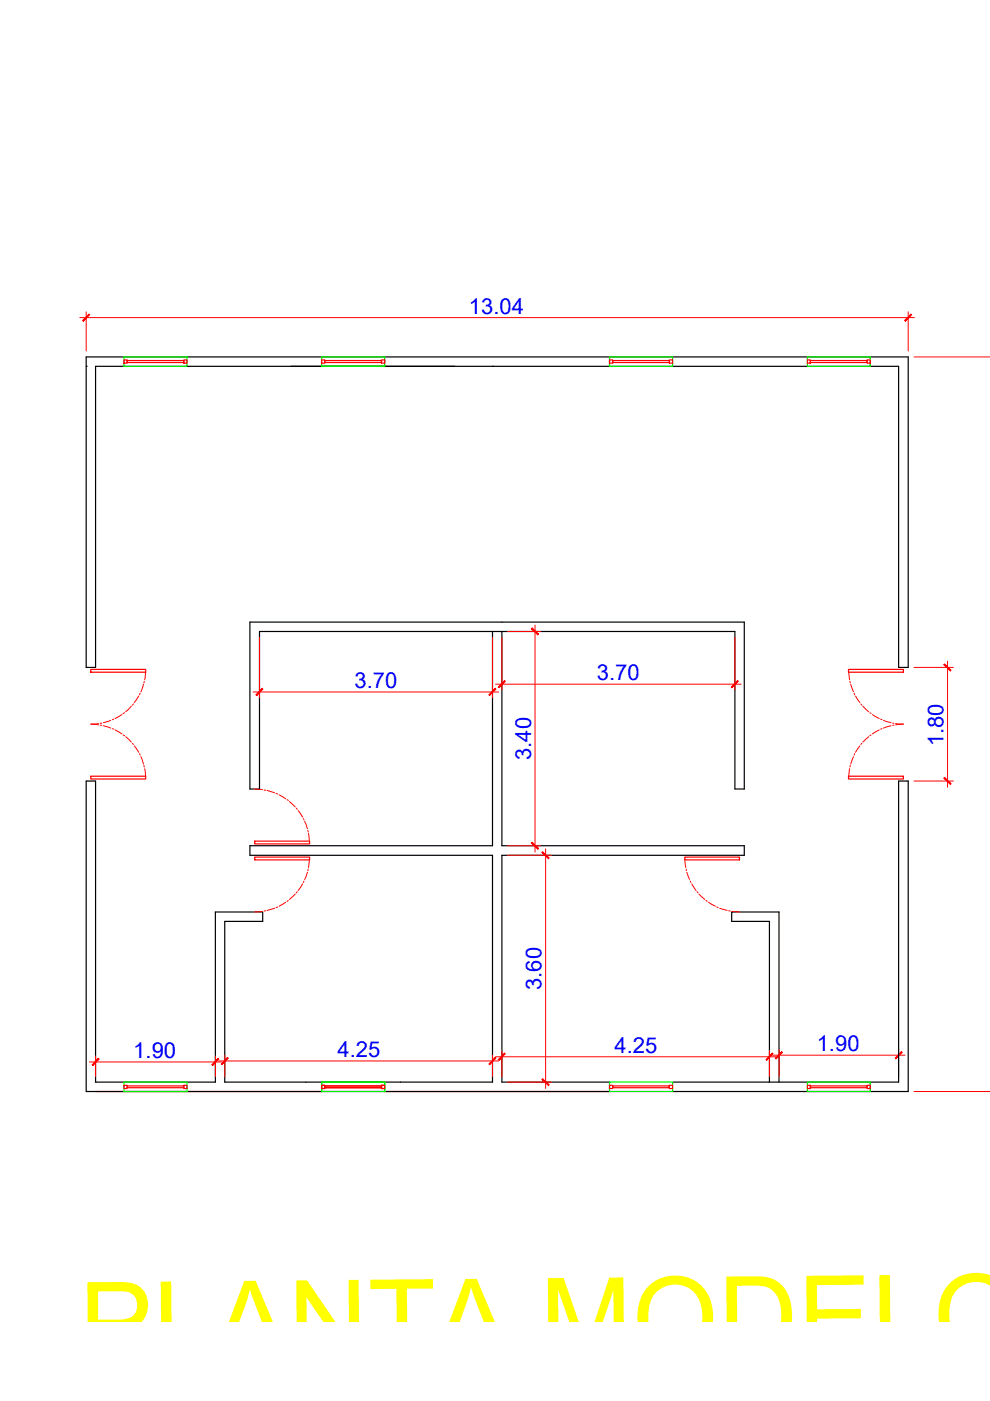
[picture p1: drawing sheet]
<svg xmlns="http://www.w3.org/2000/svg" width="210mm" height="297mm" viewBox="0 0 210 297" stroke-linecap="round" stroke-linejoin="round" font-family="sans-serif">
<defs><g id="words">
<text font-size="23.4" fill="#ff0" x="16.9" y="288.7" transform="rotate(-1 16.9 288.7)">PLANTA MODELO</text>
<g font-size="4.7" fill="#00f">
<text x="99.4" y="66.5">13.04</text>
<text x="75.2" y="145.8">3.70</text>
<text x="126.6" y="144.2">3.70</text>
<text x="112.6" y="161.1" transform="rotate(-90 112.6 161.1)">3.40</text>
<text x="200.1" y="158.2" transform="rotate(-90 200.1 158.2)">1.80</text>
<text x="114.8" y="209.9" transform="rotate(-90 114.8 209.9)">3.60</text>
<text x="28.3" y="224.3">1.90</text>
<text x="71.6" y="224.1">4.25</text>
<text x="130.3" y="223.2">4.25</text>
<text x="173.2" y="222.9">1.90</text>
</g>
</g></defs>
<!-- layer: pared -->
<path d="M18.3 77.7h.1M104.4 77.7h.1M104.4 133.9v45.4M106.4 133.9v45.4M18.3 141.5v-65.8h174.3v65.8M20.3 141.5v-63.8h170.2v63.8M18.3 165.6v65.8M20.3 165.6v63.8M104.4 181.3v48.1M106.4 181.3v48.1" fill="none" stroke="#000" stroke-width=".25"/>
<!-- layer: BANQUETA -->
<path d="M20.3 231.4h47.9M81.6 231.4h47.6" fill="none" stroke="#f00" stroke-width=".25"/>
<!-- layer: A BLANCO -->
<path d="M61.7 77.7h34.7M104.4 133.9h-49.4v33.4h-2v-35.4h104.8v35.4h-2v-33.4h-49.4M104.4 179.3h-51.4v2h51.4M106.4 179.3h51.4v2h-51.4M18.3 231.4h49.9M20.3 229.4h25.4v-36h10v2h-8v34h56.7M81.6 231.4h47.6M106.4 229.4h22.8M142.6 229.4h47.9M142.6 231.4h50M163.1 229.4v-34h-8v-2h10.1v36" fill="none" stroke="#000" stroke-width=".25"/>
<!-- layer: A ROJO -->
<path d="M19.2 141.9h11.7v.6h-11.7zM179.9 141.9h11.6v.6h-11.6zM19.2 164.6h11.7v.6h-11.7zM54 178.3h11.6v.6h-11.6zM179.9 164.6h11.6v.6h-11.6zM54 181.7h11.6v.6h-11.6zM145.2 181.7h11.6v.6h-11.6z" fill="none" stroke="#f00" stroke-width=".25"/>
<!-- layer: EJES -->
<g fill="none" stroke="#f00" stroke-width=".21">
<path d="M20.9 153.4l-1.7 .1 1.7 .2M21.2 153.7l.4 .1M21.6 153.3l-.4 .1M21.9 153.9l1.6 .5M23.5 152.7l-1.6 .5M23.8 154.5l.3 .1M24.1 152.5l-.3 .1M24.4 154.8l1.5 .8M25.9 151.5l-1.5 .8M26.1 155.8l.3 .2M26.4 151.1l-.3 .2M26.7 156.2l1.1 1.1"/>
<path d="M27.8 149.7l-1.1 1.2M28.1 157.6l.2 .2M28.3 149.3l-.2 .2M28.5 158.1l.9 1.4M29.4 147.6l-.9 1.4M29.6 159.8l.1 .3M29.7 147l-.1 .3M30.4 145.1l-.5 1.6M30.6 144.5l-.1 .3M30.9 142.5l-.2 1.6M179.9 142.5l.3 1.6M180.2 144.5l.1 .3"/>
<path d="M180.4 145.1l.6 1.6M181.1 147l.1 .3M181.2 159.8l-.1 .3M181.4 147.6l.9 1.4M182.3 158.1l-.9 1.4M182.5 149.3l.2 .2M182.7 157.6l-.2 .2M183 149.7l1.2 1.2M184.2 156.2l-1.2 1.1M184.4 151.1l.3 .2M184.7 155.8l-.3 .2M185 151.5l1.4 .8"/>
<path d="M186.4 154.8l-1.4 .8M186.7 152.5l.3 .1M187 154.5l-.3 .1M187.3 152.7l1.6 .5M188.9 153.9l-1.6 .5M189.3 153.3l.3 .1M189.6 153.7l-.3 .1M189.9 153.4l1.6 .1-1.6 .2M29.9 160.4l.5 1.6M30.5 162.3l.1 .3M30.7 163l.2 1.6M54 167.3l1.7 .1"/>
<path d="M56 167.5h.3M56.6 167.6l1.6 .5M58.5 168.2l.4 .1M59.2 168.5l1.4 .9M60.9 169.5l.2 .2M61.4 170l1.2 1.1M62.8 171.4l.2 .2M63.2 171.9l1 1.4M64.3 173.6l.2 .2M64.6 174.1l.6 1.6M65.3 176.1v.3M65.4 176.7l.2 1.6"/>
<path d="M180.2 163l-.3 1.6M180.3 162.3l-.1 .3M181 160.4l-.6 1.6M55.7 193.2l-1.7 .2M56.3 193.1l-.3 .1M58.2 192.6l-1.6 .4M58.9 192.3l-.4 .1M60.6 191.3l-1.4 .8M61.1 190.9l-.2 .2M62.6 189.6l-1.2 1.1M63 189l-.2 .3M64.2 187.4l-1 1.4"/>
<path d="M64.5 186.8l-.2 .3M65.2 184.9l-.6 1.6M65.3 184.3v.3M65.6 182.3l-.2 1.6M145.2 182.3l.2 1.6M145.5 184.3v.3M145.6 184.9l.6 1.6M146.3 186.8l.2 .3M146.7 187.4l.9 1.4M147.8 189l.2 .3M148.2 189.6l1.2 1.1M149.7 190.9l.2 .2"/>
<path d="M150.2 191.3l1.5 .8M152 192.3l.3 .1M152.6 192.6l1.6 .4M154.5 193.1l.3 .1M155.1 193.2l1.7 .2"/>
</g>
<!-- layer: PUERTAS -->
<path d="M26.3 75.7h13.4v2h-13.4zM68.2 75.7h13.4v2h-13.4zM129.2 75.7h13.4v2h-13.4zM171.2 75.7h13.3v2h-13.3zM26.3 229.4h13.4v2h-13.4zM68.2 229.4h13.4v2h-13.4zM129.2 229.4h13.4v2h-13.4zM171.2 229.4h13.3v2h-13.3z" fill="none" stroke="#0f0" stroke-width=".25"/>
<g fill="none" stroke="#f00" stroke-width=".25">
<path d="M26.3 76.3h.7v.7h-.7zM27 76.4h12v.5h-12zM39 76.3h.7v.7h-.7zM68.2 76.3h.7v.7h-.7zM68.9 76.4h12v.5h-12zM80.9 76.3h.7v.7h-.7zM129.2 76.3h.7v.7h-.7zM129.9 76.4h12v.5h-12zM141.9 76.3h.7v.7h-.7zM171.2 76.3h.6v.7h-.6zM171.8 76.4h12v.5h-12zM183.8 76.3h.7v.7h-.7z"/>
<path d="M26.3 230.1h.7v.7h-.7zM27 230.2h12v.4h-12zM39 230.1h.7v.7h-.7zM68.2 230.1h.7v.7h-.7zM68.9 230.2h12v.4h-12zM80.9 230.1h.7v.7h-.7zM129.2 230.1h.7v.7h-.7zM129.9 230.2h12v.4h-12zM141.9 230.1h.7v.7h-.7zM171.2 230.1h.6v.7h-.6zM171.8 230.2h12v.4h-12zM183.8 230.1h.7v.7h-.7z"/>
</g>
<!-- layer: A BLANCO -->
<g fill="none" stroke="#f00" stroke-width=".21">
<path d="M16.9 67.3h177M18.3 66.1v8.3M192.6 66.1v8.3M193.8 75.7h16.2M55 135.1v12.8M104.4 135.1v12.8M106.4 135.1v11.2M107.6 133.9h7.1M113.4 132.5v48.2M155.8 135.1v11.2M53.7 146.7h52M105.1 145.1h52"/>
<path d="M193.8 141.5h8.3M200.9 140.2v26.7M107.6 179.3h7.1M115.7 180v50.8M193.8 165.6h8.3M107.6 181.3h9.3M19 225.2h28M20.3 223.9v4.3M45.7 223.9v4.3M46.3 224.9h59.4M47.7 223.7v4.5M104.4 223.7v4.5"/>
<path d="M105.1 224.1h59.4M106.4 222.8v5.4M107.6 229.4h9.3M163.1 222.8v5.4M163.8 223.7h28.1M165.2 222.5v5.7M190.5 222.5v5.7M193.8 231.4h16.2"/>
</g>
<!-- layer: 0 -->
<g fill="#f00" stroke="#f00" stroke-width=".21">
<path d="M191.8 67.9l.2 .2 1.2-1.5zM193.2 66.6l.1 .1-1.3 1.4z"/>
<path d="M18.9 66.6l-1.2 1.5 1.3-1.4zM17.5 67.9l1.4-1.3-1.2 1.5z"/>
<path d="M115 228.7l-.1 .1 1.5 1.2zM114.9 228.8l1.5 1.2-.1 .2z"/>
<path d="M114.9 180.7l1.4 1.4 .1-.2zM114.9 180.7l.1-.1 1.4 1.3z"/>
<path d="M112.7 178.7l1.5 1.2-1.4-1.3zM112.7 178.7l1.5 1.2-.2 .2z"/>
<path d="M112.7 133.3l1.3 1.3 .2-.1zM112.7 133.3l.1-.2 1.4 1.4z"/>
<path d="M155.1 145.7l.1 .1 1.2-1.5zM156.4 144.3l.1 .2-1.3 1.3z"/>
<path d="M107 144.3l-1.2 1.5 1.3-1.3zM107 144.3l-1.2 1.5-.2-.1z"/>
<path d="M55.6 146l-1.2 1.4 1.3-1.3zM55.6 146l-1.2 1.4-.1-.1z"/>
<path d="M103.7 147.3l.1 .1 1.2-1.4zM105 146l.1 .1-1.3 1.3z"/>
<path d="M163.7 223.3l-1.3 1.3 .1 .2zM163.7 223.3l.2 .1-1.4 1.4z"/>
<path d="M107 223.3l-1.2 1.5 1.3-1.4zM107 223.3l-1.2 1.5-.2-.2z"/>
<path d="M103.7 225.6l.1 .1 1.2-1.5zM105 224.2l.1 .2-1.3 1.3z"/>
<path d="M48.2 224.2l-1.1 1.5 1.3-1.3zM48.2 224.2l-1.1 1.5-.2-.1z"/>
<path d="M189.8 224.3l.1 .2 1.2-1.5zM191.1 223l.2 .1-1.4 1.4z"/>
<path d="M165.8 223l-1.3 1.5 1.4-1.4zM164.4 224.3l1.4-1.3-1.3 1.5z"/>
<path d="M44.9 225.7l.2 .2 1.2-1.5zM46.3 224.4l.1 .2-1.3 1.3z"/>
<path d="M20.9 224.4l-1.2 1.5 1.3-1.3zM20.9 224.4l-1.2 1.5-.2-.2z"/>
<path d="M200.1 165l1.5 1.2-1.3-1.4zM200.1 165l1.5 1.2-.1 .1z"/>
<path d="M200.1 140.9l1.4 1.4 .1-.2zM200.1 140.9l.2-.1 1.3 1.3z"/>
</g>
<path d="M104.4 133.9h2M18.3 141.5h2M190.5 141.5h2.1M18.3 165.6h2M190.5 229.4v-63.8h2.1v65.8" fill="none" stroke="#000" stroke-width=".25"/>
<use href="#words"/>
</svg>
